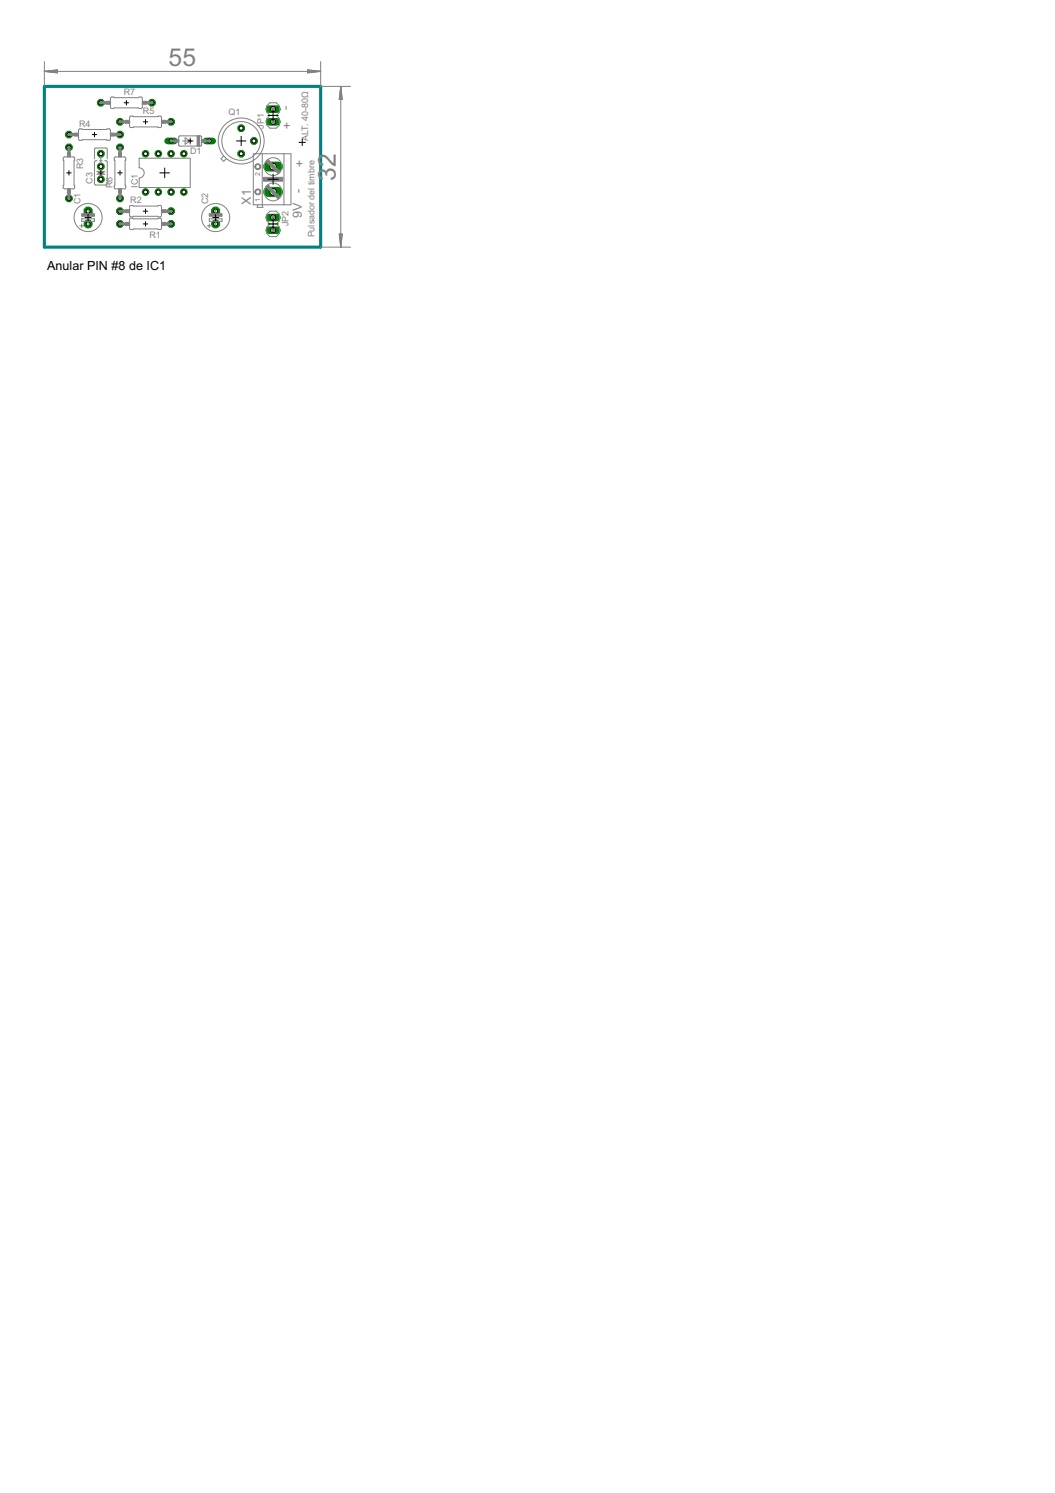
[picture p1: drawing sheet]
<svg xmlns="http://www.w3.org/2000/svg" width="210mm" height="297mm" viewBox="0 0 210 297" stroke-linecap="round" stroke-linejoin="round" font-family="sans-serif">
<defs><g id="words">
<g font-size="5.5" fill="#808080">
<text x="33.5" y="13.2">55</text>
<text x="66.8" y="36" transform="rotate(-90 66.8 36)">32</text>
</g>
<g font-size="2.8" fill="#808080">
<text x="57.6" y="22" transform="rotate(-90 57.6 22)">-</text>
<text x="56.3" y="25.8">+</text>
<text x="58.9" y="33.4">+</text>
<text x="49.9" y="40.7" transform="rotate(-90 49.9 40.7)">X1</text>
<text x="60" y="43.3" transform="rotate(-90 60 43.3)">9V -</text>
</g>
<text font-size="2.8" x="9.4" y="53.7">Anular PIN #8 de IC1</text>
<g font-size="2" fill="#808080">
<text x="24.6" y="18.9">R7</text>
<text x="28.4" y="22.7">R5</text>
<text x="45.5" y="23">Q1</text>
<text x="15.8" y="25.3">R4</text>
<text x="52.5" y="25.6" transform="rotate(-90 52.5 25.6)">JP1</text>
<text x="61.3" y="28.1" transform="rotate(-90 61.3 28.1)">ALT. 40-80Ω</text>
<text x="16.5" y="33.6" transform="rotate(-90 16.5 33.6)">R3</text>
<text x="37.8" y="30.6">D1</text>
<text x="16" y="40.6" transform="rotate(-90 16 40.6)">C1</text>
<text x="18.4" y="36.6" transform="rotate(-90 18.4 36.6)">C3</text>
<text x="22.4" y="37.4" transform="rotate(-90 22.4 37.4)">R6</text>
<text x="25.9" y="40.5">R2</text>
<text x="27.4" y="37.3" transform="rotate(-90 27.4 37.3)">IC1</text>
<text x="41.4" y="40.6" transform="rotate(-90 41.4 40.6)">C2</text>
<text x="29.7" y="47.3">R1</text>
<text x="57.4" y="45" transform="rotate(-90 57.4 45)">JP2</text>
<text x="62.6" y="47.2" transform="rotate(-90 62.6 47.2)">Pulsador del timbre</text>
</g>
<g font-size="1.6" fill="#808080">
<text x="51.8" y="35" transform="rotate(-90 51.8 35)">2</text>
<text x="51.8" y="40.1" transform="rotate(-90 51.8 40.1)">1</text>
</g>
</g></defs>
<circle cx="29" cy="38.2" r=".66" fill="#008000" stroke="#008000" stroke-width=".2"/>
<circle cx="29" cy="38.2" r=".4" fill="#fff" stroke="#000" stroke-width=".2"/>
<circle cx="31.5" cy="38.2" r=".66" fill="#008000" stroke="#008000" stroke-width=".2"/>
<circle cx="31.5" cy="38.2" r=".4" fill="#fff" stroke="#000" stroke-width=".2"/>
<circle cx="31.5" cy="30.6" r=".66" fill="#008000" stroke="#008000" stroke-width=".2"/>
<circle cx="31.5" cy="30.6" r=".4" fill="#fff" stroke="#000" stroke-width=".2"/>
<circle cx="29" cy="30.6" r=".66" fill="#008000" stroke="#008000" stroke-width=".2"/>
<circle cx="29" cy="30.6" r=".4" fill="#fff" stroke="#000" stroke-width=".2"/>
<circle cx="34" cy="38.2" r=".66" fill="#008000" stroke="#008000" stroke-width=".2"/>
<circle cx="34" cy="38.2" r=".4" fill="#fff" stroke="#000" stroke-width=".2"/>
<circle cx="36.6" cy="38.2" r=".66" fill="#008000" stroke="#008000" stroke-width=".2"/>
<circle cx="36.6" cy="38.2" r=".4" fill="#fff" stroke="#000" stroke-width=".2"/>
<circle cx="34" cy="30.6" r=".66" fill="#008000" stroke="#008000" stroke-width=".2"/>
<circle cx="34" cy="30.6" r=".4" fill="#fff" stroke="#000" stroke-width=".2"/>
<circle cx="36.6" cy="30.6" r=".66" fill="#008000" stroke="#008000" stroke-width=".2"/>
<circle cx="36.6" cy="30.6" r=".4" fill="#fff" stroke="#000" stroke-width=".2"/>
<circle cx="34" cy="44.6" r=".71" fill="#008000" stroke="#008000" stroke-width=".2"/>
<circle cx="34" cy="44.6" r=".4" fill="#fff" stroke="#000" stroke-width=".2"/>
<circle cx="23.9" cy="44.6" r=".71" fill="#008000" stroke="#008000" stroke-width=".2"/>
<circle cx="23.9" cy="44.6" r=".4" fill="#fff" stroke="#000" stroke-width=".2"/>
<circle cx="23.9" cy="42" r=".71" fill="#008000" stroke="#008000" stroke-width=".2"/>
<circle cx="23.9" cy="42" r=".4" fill="#fff" stroke="#000" stroke-width=".2"/>
<circle cx="34" cy="42" r=".71" fill="#008000" stroke="#008000" stroke-width=".2"/>
<circle cx="34" cy="42" r=".4" fill="#fff" stroke="#000" stroke-width=".2"/>
<circle cx="13.7" cy="29.3" r=".71" fill="#008000" stroke="#008000" stroke-width=".2"/>
<circle cx="13.7" cy="29.3" r=".4" fill="#fff" stroke="#000" stroke-width=".2"/>
<circle cx="13.7" cy="39.5" r=".71" fill="#008000" stroke="#008000" stroke-width=".2"/>
<circle cx="13.7" cy="39.5" r=".4" fill="#fff" stroke="#000" stroke-width=".2"/>
<circle cx="13.7" cy="26.8" r=".71" fill="#008000" stroke="#008000" stroke-width=".2"/>
<circle cx="13.7" cy="26.8" r=".4" fill="#fff" stroke="#000" stroke-width=".2"/>
<circle cx="23.9" cy="26.8" r=".71" fill="#008000" stroke="#008000" stroke-width=".2"/>
<circle cx="23.9" cy="26.8" r=".4" fill="#fff" stroke="#000" stroke-width=".2"/>
<circle cx="23.9" cy="39.5" r=".71" fill="#008000" stroke="#008000" stroke-width=".2"/>
<circle cx="23.9" cy="39.5" r=".4" fill="#fff" stroke="#000" stroke-width=".2"/>
<circle cx="23.9" cy="29.3" r=".71" fill="#008000" stroke="#008000" stroke-width=".2"/>
<circle cx="23.9" cy="29.3" r=".4" fill="#fff" stroke="#000" stroke-width=".2"/>
<circle cx="23.9" cy="24.2" r=".71" fill="#008000" stroke="#008000" stroke-width=".2"/>
<circle cx="23.9" cy="24.2" r=".4" fill="#fff" stroke="#000" stroke-width=".2"/>
<circle cx="34" cy="24.2" r=".71" fill="#008000" stroke="#008000" stroke-width=".2"/>
<circle cx="34" cy="24.2" r=".4" fill="#fff" stroke="#000" stroke-width=".2"/>
<path d="M41 28h1.3" fill="none" stroke="#008000" stroke-width="1.3"/>
<circle cx="41.6" cy="28" r=".4" fill="#fff" stroke="#000" stroke-width=".2"/>
<path d="M33.4 28h1.3" fill="none" stroke="#008000" stroke-width="1.3"/>
<circle cx="34" cy="28" r=".4" fill="#fff" stroke="#000" stroke-width=".2"/>
<circle cx="48" cy="30.6" r=".71" fill="#008000" stroke="#008000" stroke-width=".2"/>
<circle cx="48" cy="30.6" r=".4" fill="#fff" stroke="#000" stroke-width=".2"/>
<circle cx="50.5" cy="28" r=".71" fill="#008000" stroke="#008000" stroke-width=".2"/>
<circle cx="50.5" cy="28" r=".4" fill="#fff" stroke="#000" stroke-width=".2"/>
<circle cx="48" cy="25.5" r=".71" fill="#008000" stroke="#008000" stroke-width=".2"/>
<circle cx="48" cy="25.5" r=".4" fill="#fff" stroke="#000" stroke-width=".2"/>
<circle cx="20.1" cy="20.4" r=".71" fill="#008000" stroke="#008000" stroke-width=".2"/>
<circle cx="20.1" cy="20.4" r=".4" fill="#fff" stroke="#000" stroke-width=".2"/>
<circle cx="30.2" cy="20.4" r=".71" fill="#008000" stroke="#008000" stroke-width=".2"/>
<circle cx="30.2" cy="20.4" r=".4" fill="#fff" stroke="#000" stroke-width=".2"/>
<circle cx="20.1" cy="35.7" r=".71" fill="#008000" stroke="#008000" stroke-width=".2"/>
<circle cx="20.1" cy="35.7" r=".4" fill="#fff" stroke="#000" stroke-width=".2"/>
<circle cx="20.1" cy="30.6" r=".71" fill="#008000" stroke="#008000" stroke-width=".2"/>
<circle cx="20.1" cy="30.6" r=".4" fill="#fff" stroke="#000" stroke-width=".2"/>
<circle cx="20.1" cy="33.1" r=".71" fill="#008000" stroke="#008000" stroke-width=".2"/>
<circle cx="20.1" cy="33.1" r=".4" fill="#fff" stroke="#000" stroke-width=".2"/>
<circle cx="42.9" cy="42" r=".87" fill="#008000" stroke="#008000" stroke-width=".2"/>
<circle cx="42.9" cy="42" r=".4" fill="#fff" stroke="#000" stroke-width=".2"/>
<circle cx="42.9" cy="44.6" r=".8" fill="#008000" stroke="#008000" stroke-width=".2"/>
<circle cx="42.9" cy="44.6" r=".4" fill="#fff" stroke="#000" stroke-width=".2"/>
<circle cx="17.5" cy="42" r=".87" fill="#008000" stroke="#008000" stroke-width=".2"/>
<circle cx="17.5" cy="42" r=".4" fill="#fff" stroke="#000" stroke-width=".2"/>
<circle cx="17.5" cy="44.6" r=".8" fill="#008000" stroke="#008000" stroke-width=".2"/>
<circle cx="17.5" cy="44.6" r=".4" fill="#fff" stroke="#000" stroke-width=".2"/>
<path d="M53.6 24.2h1.5" fill="none" stroke="#008000" stroke-width="1.5"/>
<circle cx="54.3" cy="24.2" r=".51" fill="#fff" stroke="#000" stroke-width=".2"/>
<path d="M53.6 21.7h1.5" fill="none" stroke="#008000" stroke-width="1.5"/>
<circle cx="54.3" cy="21.7" r=".51" fill="#fff" stroke="#000" stroke-width=".2"/>
<path d="M53.6 43.3h1.5" fill="none" stroke="#008000" stroke-width="1.5"/>
<circle cx="54.3" cy="43.3" r=".51" fill="#fff" stroke="#000" stroke-width=".2"/>
<path d="M53.6 45.8h1.5" fill="none" stroke="#008000" stroke-width="1.5"/>
<circle cx="54.3" cy="45.8" r=".51" fill="#fff" stroke="#000" stroke-width=".2"/>
<path d="M53.3 38.2h2" fill="none" stroke="#008000" stroke-width="2"/>
<circle cx="54.3" cy="38.2" r=".66" fill="#fff" stroke="#000" stroke-width=".2"/>
<path d="M53.3 33.1h2" fill="none" stroke="#008000" stroke-width="2"/>
<circle cx="54.3" cy="33.1" r=".66" fill="#fff" stroke="#000" stroke-width=".2"/>
<g fill="none" stroke="#808080" stroke-width=".2">
<path d="M8.8 12.3v4.9M8.8 14.2h55M8.8 14.2l2.6-.3v.6zM8.8 14.2l2.6 .1M8.8 14.2l2.6 .3M11.4 14.1l-2.6 .1M11.4 13.9l-2.6 .3M22.1 19.4h5.5l.1-.1h.5l.1 .3v1.8l-.2 .2-.5-.1-5.5 .1-.1-.3zM61.2 13.9l2.6 .3-2.6 .3zM61.2 14.1l2.6 .1M61.2 13.9l2.6 .3M63.8 12.3v4.9h5.9"/>
<path d="M63.8 14.2l-2.6 .1M63.8 14.2l-2.6 .3M67.8 17.2v32M67.8 17.2l.3 2.6h-.6zM67.8 17.2l-.1 2.6M67.8 17.2l.1 2.6M67.8 17.2l-.3 2.6M67.8 17.2l.3 2.6M12.7 31.3l1.9-.1 .2 .2-.1 5.4 .2 .5-.2 .2-1.9 .1-.2-.2v-.5l.1-.1zM15.7 25.7h6.1l.2 .2-.1 1.9-.2 .1-.5-.1-5.4 .1-.2-.2zM18.8 31.6v-1.9l.2-.3 2.3 .1v2.1M19.3 32h-.3l-.2 .2v4.4l.2 .2h2.1l.2-.2v-4.4l-.1-.2h-.4"/>
<path d="M19.8 32h.5M20.1 31.1v1.5M20.1 33.6v.5M20.1 34.6v.6M22.8 31.3l2-.1 .2 .2-.1 5.4 .1 .5-.1 .2-1.9 .1-.2-.2-.1-.5 .2-.1zM25.8 23.2h5.6l.1-.1h.5l.1 .2v1.9l-.2 .2-.5-.1-5.5 .1-.1-.3zM27.7 31.5h10.1v5.8h-10.1v-1.9a1.02 1.02 0 0 0 1-1 1.02 1.02 0 0 0-1-1zM35.6 27.1h4.4l.1 .1v1.7l-.2 .2-4.2-.1-.1-.1zM36.3 28h2.2M36.8 27.4l1 .6-1 .7zM37.8 27.4v1.3M44.5 31.1l-.5 .5 .5 .5 .5-.5"/>
<path d="M50.4 30.6h7.5v10.1h-7.5zM52.2 30.6v10.1l.1 .6h-1.1l.1-.6M53.3 31.7l2.4 2.5-.3 .3-2.5-2.4zM53.3 36.8l2.4 2.4-.3 .4-2.5-2.4zM53.7 23l-.6-.7v-1.2l.6-.7h1.3l.6 .7v1.2l-.6 .7M53.7 23l-.6 .6v1.3l.6 .6h1.3l.6-.6v-1.3l-.6-.6M53.7 23h1.3M56.5 30.6v10.1M15.9 44.9h.7M16.3 43.5h2.5v.5h-2.5zM16.3 44.6v.7M17.5 41.6v1.1"/>
<path d="M17.5 44v.9M25.8 43.5h5.6l.6-.1 .1 .3v1.8l-.1 .2-.6-.1h-4.9l-.6 .1-.1-.3zM25.8 40.9l5.6 .1 .1-.1h.5l.1 .2v1.9l-.2 .2-.5-.2-5.5 .1-.1-.2zM41.3 44.9h.7M41.6 43.5h2.6v.5h-2.6zM41.6 44.6v.7M42.9 41.6v1.1M42.9 44v.9M53.7 44.6l-.6-.7v-1.2l.6-.7h1.3l.6 .7v1.2l-.6 .7M53.7 44.6l-.6 .6v1.2l.6 .7h1.3l.6-.7v-1.2l-.6-.6M53.7 44.6h1.3M63.8 49.2h5.9"/>
<path d="M67.5 46.6h.6l-.3 2.6zM67.5 46.6l.3 2.6M67.7 46.6l.1 2.6M67.9 46.6l-.1 2.6M68.1 46.6l-.3 2.6"/>
<circle cx="48" cy="28" r="4.6"/>
<circle cx="48" cy="28" r="3.9"/>
<circle cx="54.3" cy="38.2" r="1.78"/>
<circle cx="54.3" cy="33.1" r="1.78"/>
<circle cx="17.5" cy="43.3" r="2.79"/>
<circle cx="42.9" cy="43.3" r="2.79"/>
</g>
<g fill="#808080" stroke="#808080" stroke-width=".2">
<path d="M24.9 44.3h.9v.6h-.9z"/>
<path d="M32.1 44.3h.9v.6h-.9z"/>
<path d="M32.1 41.7h.9v.6h-.9z"/>
<path d="M24.9 41.7h.9v.6h-.9z"/>
<path d="M13.4 37.6h.6v.8h-.6z"/>
<path d="M13.4 30.4h.6v.8h-.6z"/>
<path d="M22 26.5h.8v.6h-.8z"/>
<path d="M14.8 26.5h.8v.6h-.8z"/>
<path d="M23.6 30.4h.6v.8h-.6z"/>
<path d="M23.6 37.6h.6v.8h-.6z"/>
<path d="M32.1 23.9h.9v.6h-.9z"/>
<path d="M24.9 23.9h.9v.6h-.9z"/>
<path d="M39.2 27h.5v2.1h-.5z"/>
<path d="M34.9 27.8h.7v.5h-.7z"/>
<path d="M40.1 27.8h.6v.5h-.6z"/>
<path d="M28.3 20.2h.9v.5h-.9z"/>
<path d="M21.1 20.2h.9v.5h-.9z"/>
<path d="M52.4 35.3h3.8v.7h-3.8z"/>
<path d="M41.6 42.5h2.6v.5h-2.6z"/>
<path d="M16.3 42.5h2.5v.5h-2.5z"/>
<path d="M54.1 24h.5v.5h-.5z"/>
<path d="M54.1 21.5h.5v.5h-.5z"/>
<path d="M54.1 43h.5v.5h-.5z"/>
<path d="M54.1 45.6h.5v.5h-.5z"/>
</g>
<path d="M19.3 34.1h1.5M19.3 34.6h1.5" fill="none" stroke="#808080" stroke-width=".25"/>
<g fill="#808080" stroke="#808080" stroke-width=".2">
<path d="M50.9 32.7a.59 .59 0 0 1 .9 .2 .59 .59 0 0 1-.4 .9 .59 .59 0 0 1-.7-.7h.2a.44 .44 0 0 1 .6-.3 .44 .44 0 0 1 .1 .7 .44 .44 0 0 1-.7-.2v-.2h-.2z" fill-rule="evenodd"/>
<path d="M50.9 37.8a.59 .59 0 0 1 .9 .1 .59 .59 0 0 1-.4 .9 .59 .59 0 0 1-.7-.6h.2a.43 .43 0 0 1 .6-.4 .43 .43 0 0 1 .1 .7 .43 .43 0 0 1-.7-.2v-.1h-.2z" fill-rule="evenodd"/>
</g>
<g fill="none" stroke="#808080" stroke-width=".61">
<path d="M13.7 29.3v1M13.7 38.5v1M13.7 26.8h1M20.1 20.4h1M22.9 26.8h1M23.9 29.3v1M23.9 38.5v1M23.9 24.2h1M29.2 20.4h1M33 24.2h1M53.3 32.1l2.1 2.1M53.3 37.2l2.1 2"/>
<path d="M23.9 44.6h1M23.9 42h1M33 44.6h1M33 42h1"/>
</g>
<path d="M34 28h.9M40.7 28h.9" fill="none" stroke="#808080" stroke-width=".51"/>
<g fill="none" stroke="#000" stroke-width=".2">
<path d="M13.3 34.4h.9M13.7 34v.8M18.4 26.8h.8M18.8 26.3v.9M19.6 34.4h.9M20.1 33.9v1M23.4 34.4h.9M23.9 34v.8M24.7 20.4h.9M25.1 20v.9M28.5 24.2h.9M29 23.8v.9"/>
<path d="M31.8 34.4h1.9M32.8 33.4v2M37.4 28h.8M37.8 27.6v.8M47.1 28h1.8M48 27.1v1.9M53.3 23h2.1M53.3 35.7h2.1M54.3 22v2M54.3 34.6v2.1M59.5 28.3h1.3M60.1 27.7v1.3"/>
<path d="M16.9 43.3h1.2M17.5 42.7v1.2M28.5 44.6h.9M28.5 42h.9M29 41.6v.9M29 44.1v.9M42.3 43.3h1.2M42.9 42.7v1.2M53.3 44.6h2.1M54.3 43.5v2.1"/>
</g>
<path d="M8.8 17.2h55v32h-55z" fill="none" stroke="#008080" stroke-width=".61"/>
<use href="#words"/>
</svg>
